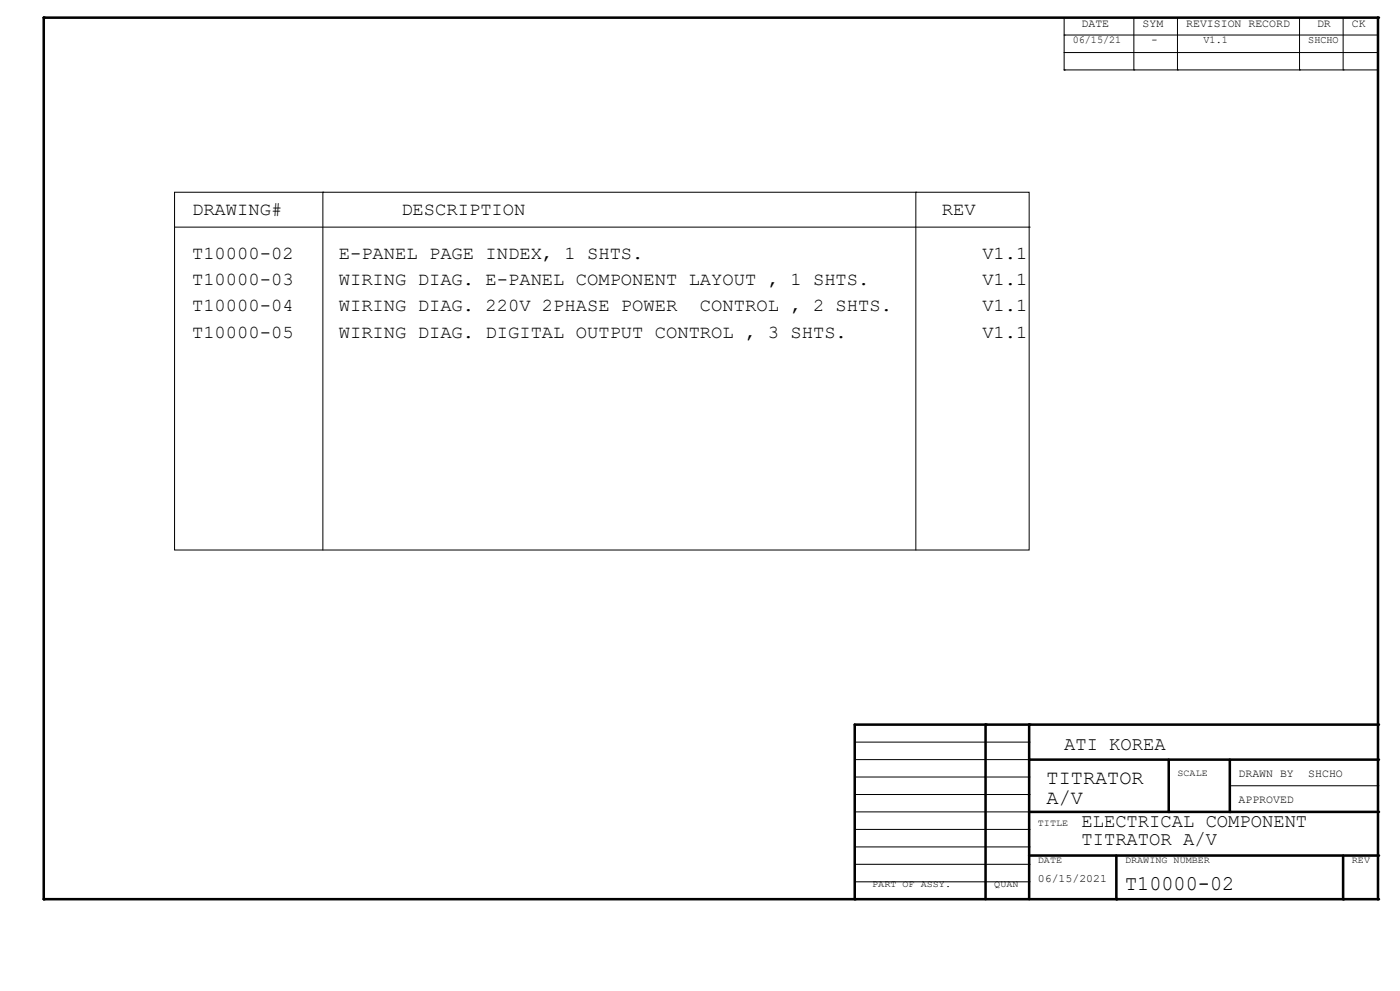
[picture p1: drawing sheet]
<svg xmlns="http://www.w3.org/2000/svg" width="420mm" height="297mm" viewBox="0 0 420 297" stroke-linecap="round" stroke-linejoin="round" font-family="sans-serif">
<defs><g id="words">
<text font-size="6.3" x="337.5" y="266.6">T10000-02</text>
<g font-size="6">
<text x="314" y="235">TITRATOR</text>
<text x="314" y="241">A/V</text>
</g>
<g font-size="5.7">
<text x="319.2" y="224.9">ATI KOREA</text>
<text x="324.4" y="247.9">ELECTRICAL COMPONENT</text>
<text x="324.4" y="253.2">TITRATOR A/V</text>
</g>
<g font-size="5.5">
<text x="57.6" y="64.6">DRAWING#</text>
<text x="120.4" y="64.6">DESCRIPTION</text>
<text x="282.6" y="64.6">REV</text>
<text x="57.6" y="77.6">T10000-02</text>
<text x="101.6" y="77.6">E-PANEL PAGE INDEX, 1 SHTS.</text>
<text x="294.7" y="77.6">V1.1</text>
<text x="57.6" y="85.5">T10000-03</text>
<text x="101.6" y="85.5">WIRING DIAG. E-PANEL COMPONENT LAYOUT , 1 SHTS.</text>
<text x="294.7" y="85.5">V1.1</text>
<text x="57.6" y="93.3">T10000-04</text>
<text x="101.6" y="93.3">WIRING DIAG. 220V 2PHASE POWER</text>
<text x="210" y="93.3">CONTROL , 2 SHTS.</text>
<text x="294.7" y="93.3">V1.1</text>
<text x="57.6" y="101.2">T10000-05</text>
<text x="101.6" y="101.2">WIRING DIAG. DIGITAL OUTPUT CONTROL , 3 SHTS.</text>
<text x="294.7" y="101.2">V1.1</text>
</g>
<g font-size="3.4">
<text x="324.4" y="8">DATE</text>
<text x="342.8" y="8">SYM</text>
<text x="355.9" y="8">REVISION RECORD</text>
<text x="395.1" y="8">DR</text>
<text x="405.6" y="8">CK</text>
<text x="371.6" y="232.9">DRAWN BY</text>
<text x="392.5" y="232.9">SHCHO</text>
<text x="371.6" y="240.8">APPROVED</text>
<text x="311.4" y="264.3">06/15/2021</text>
</g>
<g font-size="3.1">
<text x="321.8" y="13">06/15/21</text>
<text x="345.4" y="13">-</text>
<text x="361.1" y="13">V1.1</text>
<text x="392.5" y="13">SHCHO</text>
</g>
<g font-size="2.8">
<text x="353.2" y="232.5">SCALE</text>
<text x="311.4" y="247.7">TITLE</text>
<text x="311.4" y="258.7">DATE</text>
<text x="337.5" y="258.7">DRAWING NUMBER</text>
<text x="405.6" y="258.7">REV</text>
<text x="261.7" y="266">PART OF ASSY.</text>
<text x="298.3" y="266">QUAN</text>
</g>
</g></defs>
<g fill="none" stroke="#000" stroke-width=".3">
<path d="M319.2 15.7h.1M319.2 10.5h.1M319.2 15.7h94.2M319.2 10.5h94.2M319.2 5.3v15.7M340.1 5.3v15.7M353.2 5.3v15.7M389.8 5.3v15.7M402.9 5.3v15.7M319.2 21h.1M319.2 21h94.2M340.1 21h.1"/>
<path d="M353.2 21h.1M389.8 21h.1M402.9 21h.1M52.4 57.6h256.3v107.2h-256.3zM96.9 57.6h.1M96.9 57.6v107.2M274.7 57.6h.1M274.7 57.6v107.2M52.4 68.1h256.3M308.7 68.1h.1M256.4 238.1h52.3M256.4 222.4h52.3"/>
<path d="M256.4 227.7h52.3M256.4 232.9h52.3M308.7 238.1h.1M308.7 222.4h.1M308.7 227.7h.1M308.7 232.9h.1M368.9 235.5h44.5M413.4 235.5h.1M256.4 243.3h52.3M256.4 248.6h52.3M256.4 253.8h52.3M256.4 259h52.3"/>
<path d="M308.7 243.3h.1M308.7 248.6h.1M308.7 253.8h.1M308.7 259h.1M256.4 264.3h52.3M308.7 264.3h.1"/>
</g>
<path d="M13.1 5.3h400.3v264.2h-400.3zM295.7 217.2v52.3M308.7 217.2v52.3M413.4 217.2h-157v52.3M308.7 227.7h104.7M350.6 227.7v15.6M368.9 227.7v15.6M308.7 243.3h104.7M308.7 256.4h104.7M334.9 256.4v13.1M402.9 256.4v13.1" fill="none" stroke="#000" stroke-width=".76"/>
<g fill="#000">
<circle cx="13.1" cy="5.3" r=".38"/>
<circle cx="413.4" cy="5.3" r=".38"/>
<circle cx="295.7" cy="217.2" r=".38"/>
<circle cx="308.7" cy="217.2" r=".38"/>
<circle cx="413.4" cy="217.2" r=".38"/>
<circle cx="413.4" cy="227.7" r=".38"/>
<circle cx="350.6" cy="243.3" r=".38"/>
<circle cx="368.9" cy="243.3" r=".38"/>
<circle cx="413.4" cy="243.3" r=".38"/>
<circle cx="413.4" cy="256.4" r=".38"/>
<circle cx="13.1" cy="269.5" r=".38"/>
<circle cx="256.4" cy="269.5" r=".38"/>
<circle cx="334.9" cy="269.5" r=".38"/>
<circle cx="402.9" cy="269.5" r=".38"/>
<circle cx="413.4" cy="269.5" r=".38"/>
</g>
<use href="#words"/>
</svg>
